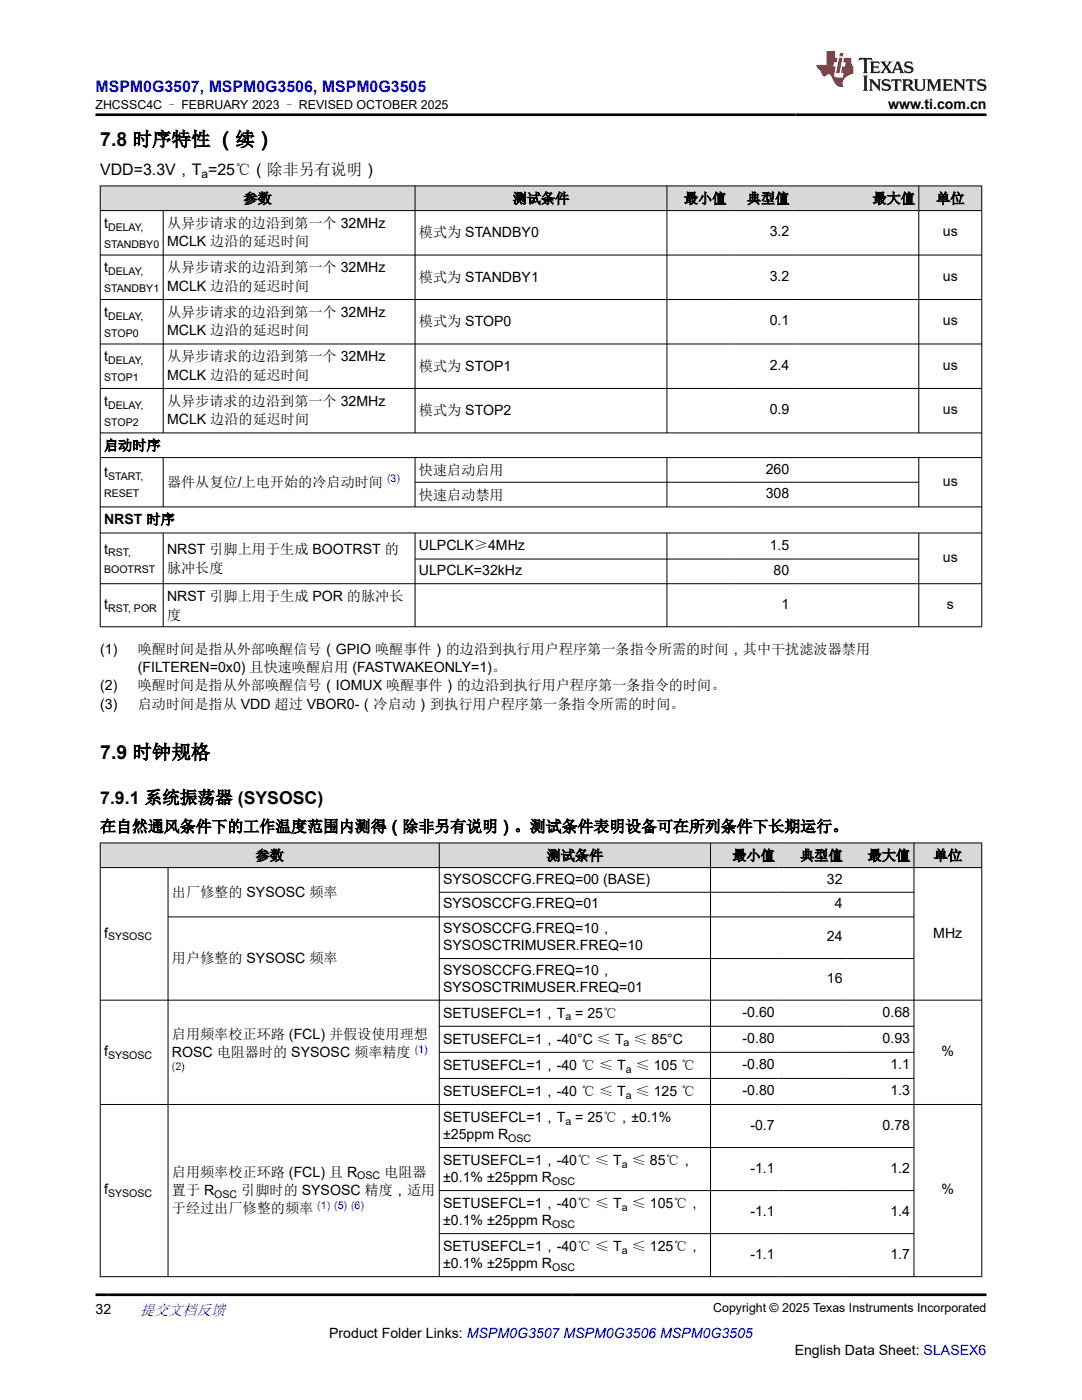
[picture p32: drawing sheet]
<svg xmlns="http://www.w3.org/2000/svg" width="216mm" height="279mm" viewBox="0 0 216 279" stroke-linecap="round" stroke-linejoin="round" font-family="sans-serif">
<defs><g id="words">
<g font-size="3.9">
<text x="20" y="29.1">7.8 时序特性 （续）</text>
<text x="20" y="151.4">7.9 时钟规格</text>
</g>
<text font-size="3.5" x="20" y="160.4">7.9.1 系统振荡器 (SYSOSC)</text>
<text font-size="3.2" fill="#00f" x="19" y="18.3">MSPM0G3507, MSPM0G3506, MSPM0G3505</text>
<g font-size="3.2">
<text x="20" y="34.9">VDD=3.3V，T =25℃（除非另有说明）</text>
<text x="20" y="166">在自然通风条件下的工作温度范围内测得（除非另有说明）。测试条件表明设备可在所列条件下长期运行。</text>
</g>
<text font-size="3" fill="#00f" x="27.9" y="262.4">提交文档反馈</text>
<g font-size="2.8">
<text x="177.2" y="21.7">www.ti.com.cn</text>
<text x="48.6" y="40.6">参数</text>
<text x="102.3" y="40.6">测试条件</text>
<text x="136.5" y="40.6">最小值</text>
<text x="149" y="40.6">典型值</text>
<text x="174.1" y="40.6">最大值</text>
<text x="186.8" y="40.6">单位</text>
<text x="20.8" y="45.5">t</text>
<text x="33.3" y="45.5">从异步请求的边沿到第一个 32MHz</text>
<text x="83.6" y="47.3">模式为 STANDBY0</text>
<text x="153.6" y="47.2">3.2</text>
<text x="188.1" y="47.2">us</text>
<text x="33.3" y="49.2">MCLK 边沿的延迟时间</text>
<text x="20.8" y="54.4">t</text>
<text x="33.3" y="54.4">从异步请求的边沿到第一个 32MHz</text>
<text x="33.3" y="58">MCLK 边沿的延迟时间</text>
<text x="83.6" y="56.2">模式为 STANDBY1</text>
<text x="153.6" y="56.1">3.2</text>
<text x="188.1" y="56.1">us</text>
<text x="20.8" y="63.3">t</text>
<text x="33.3" y="63.3">从异步请求的边沿到第一个 32MHz</text>
<text x="83.6" y="65.1">模式为 STOP0</text>
<text x="153.6" y="64.9">0.1</text>
<text x="188.1" y="64.9">us</text>
<text x="33.3" y="66.9">MCLK 边沿的延迟时间</text>
<text x="20.8" y="72.1">t</text>
<text x="33.3" y="72.1">从异步请求的边沿到第一个 32MHz</text>
<text x="33.3" y="75.8">MCLK 边沿的延迟时间</text>
<text x="83.6" y="74">模式为 STOP1</text>
<text x="153.6" y="73.8">2.4</text>
<text x="188.1" y="73.8">us</text>
<text x="20.8" y="81">t</text>
<text x="33.3" y="81">从异步请求的边沿到第一个 32MHz</text>
<text x="83.6" y="82.8">模式为 STOP2</text>
<text x="153.6" y="82.7">0.9</text>
<text x="188.1" y="82.7">us</text>
<text x="20.8" y="89.9">启动时序</text>
<text x="33.3" y="84.7">MCLK 边沿的延迟时间</text>
<text x="20.8" y="95.3">t</text>
<text x="83.6" y="94.8">快速启动启用</text>
<text x="152.8" y="94.5">260</text>
<text x="33.3" y="97.1">器件从复位/上电开始的冷启动时间</text>
<text x="83.6" y="99.7">快速启动禁用</text>
<text x="152.8" y="99.4">308</text>
<text x="188.1" y="97">us</text>
<text x="20.8" y="104.6">NRST 时序</text>
<text x="20.8" y="110.5">t</text>
<text x="33.3" y="110.6">NRST 引脚上用于生成 BOOTRST 的</text>
<text x="83.6" y="109.8">ULPCLK≥4MHz</text>
<text x="153.6" y="109.7">1.5</text>
<text x="188.1" y="112.2">us</text>
<text x="33.3" y="114.3">脉冲长度</text>
<text x="33.3" y="120">NRST 引脚上用于生成 POR 的脉冲长</text>
<text x="83.6" y="114.8">ULPCLK=32kHz</text>
<text x="154.4" y="114.8">80</text>
<text x="20.8" y="121.5">t</text>
<text x="33.3" y="123.6">度</text>
<text x="155.9" y="121.5">1</text>
<text x="188.9" y="121.5">s</text>
<text x="20" y="130.4">(1)</text>
<text x="27.5" y="130.4">唤醒时间是指从外部唤醒信号（GPIO 唤醒事件）的边沿到执行用户程序第一条指令所需的时间，其中干扰滤波器禁用</text>
<text x="20" y="137.8">(2)</text>
<text x="27.5" y="134.1">(FILTEREN=0x0) 且快速唤醒启用 (FASTWAKEONLY=1)。</text>
<text x="27.5" y="137.8">唤醒时间是指从外部唤醒信号（IOMUX 唤醒事件）的边沿到执行用户程序第一条指令的时间。</text>
<text x="20" y="141.4">(3)</text>
<text x="27.5" y="141.4">启动时间是指从 VDD 超过 VBOR0-（冷启动）到执行用户程序第一条指令所需的时间。</text>
<text x="51" y="171.7">参数</text>
<text x="109.1" y="171.7">测试条件</text>
<text x="146.1" y="171.7">最小值</text>
<text x="159.7" y="171.7">典型值</text>
<text x="173.1" y="171.7">最大值</text>
<text x="186.3" y="171.7">单位</text>
<text x="34.3" y="178.9">出厂修整的 SYSOSC 频率</text>
<text x="88.4" y="176.3">SYSOSCCFG.FREQ=00 (BASE)</text>
<text x="165" y="176.3">32</text>
<text x="88.4" y="181.3">SYSOSCCFG.FREQ=01</text>
<text x="166.6" y="181.3">4</text>
<text x="20.8" y="187.1">f</text>
<text x="88.4" y="186.2">SYSOSCCFG.FREQ=10，</text>
<text x="88.4" y="189.6">SYSOSCTRIMUSER.FREQ=10</text>
<text x="165" y="187.9">24</text>
<text x="186.2" y="187.1">MHz</text>
<text x="34.3" y="192.2">用户修整的 SYSOSC 频率</text>
<text x="88.4" y="194.5">SYSOSCCFG.FREQ=10，</text>
<text x="88.4" y="197.9">SYSOSCTRIMUSER.FREQ=01</text>
<text x="165" y="196.2">16</text>
<text x="88.4" y="203.1">SETUSEFCL=1，T = 25℃</text>
<text x="148.2" y="202.9">-0.60</text>
<text x="176.1" y="202.9">0.68</text>
<text x="34.3" y="207.4">启用频率校正环路 (FCL) 并假设使用理想</text>
<text x="88.4" y="208.3">SETUSEFCL=1，-40°C ≤ T ≤ 85°C</text>
<text x="148.2" y="208.1">-0.80</text>
<text x="176.1" y="208.1">0.93</text>
<text x="20.8" y="210.7">f</text>
<text x="34.3" y="211">ROSC 电阻器时的 SYSOSC 频率精度</text>
<text x="88.4" y="213.5">SETUSEFCL=1，-40 ℃ ≤ T ≤ 105 ℃</text>
<text x="148.2" y="213.3">-0.80</text>
<text x="177.7" y="213.3">1.1</text>
<text x="187.9" y="210.7">%</text>
<text x="88.4" y="218.7">SETUSEFCL=1，-40 ℃ ≤ T ≤ 125 ℃</text>
<text x="148.2" y="218.6">-0.80</text>
<text x="177.7" y="218.6">1.3</text>
<text x="88.4" y="223.9">SETUSEFCL=1，T = 25℃，±0.1%</text>
<text x="88.4" y="227.3">±25ppm R</text>
<text x="149.7" y="225.5">-0.7</text>
<text x="176.1" y="225.5">0.78</text>
<text x="88.4" y="232.5">SETUSEFCL=1，-40℃ ≤ T ≤ 85℃，</text>
<text x="20.8" y="238.3">f</text>
<text x="34.3" y="234.8">启用频率校正环路 (FCL) 且 R</text>
<text x="34.3" y="238.5">置于 R</text>
<text x="48.1" y="238.5">引脚时的 SYSOSC 精度，适用</text>
<text x="76.7" y="234.8">电阻器</text>
<text x="88.4" y="235.9">±0.1% ±25ppm R</text>
<text x="149.7" y="234">-1.1</text>
<text x="177.7" y="234">1.2</text>
<text x="187.9" y="238.3">%</text>
<text x="34.3" y="242.1">于经过出厂修整的频率</text>
<text x="88.4" y="241.1">SETUSEFCL=1，-40℃ ≤ T ≤ 105℃，</text>
<text x="88.4" y="244.5">±0.1% ±25ppm R</text>
<text x="149.7" y="242.6">-1.1</text>
<text x="177.7" y="242.6">1.4</text>
<text x="88.4" y="249.7">SETUSEFCL=1，-40℃ ≤ T ≤ 125℃，</text>
<text x="149.7" y="251.2">-1.1</text>
<text x="177.7" y="251.2">1.7</text>
<text x="88.4" y="253.1">±0.1% ±25ppm R</text>
<text x="19" y="262.1">32</text>
<text x="65.7" y="266.9">Product Folder Links: MSPM0G3507 MSPM0G3506 MSPM0G3505</text>
<text x="158.6" y="270.3">English Data Sheet: SLASEX6</text>
</g>
<g font-size="2.5">
<text x="19" y="21.8">ZHCSSC4C – FEBRUARY 2023 – REVISED OCTOBER 2025</text>
<text x="142.3" y="261.8">Copyright © 2025 Texas Instruments Incorporated</text>
</g>
<text font-size="2.4" x="40.2" y="35.5">a</text>
<g font-size="2.1">
<text x="21.6" y="46.1">DELAY,</text>
<text x="20.8" y="49.5">STANDBY0</text>
<text x="20.8" y="58.3">STANDBY1</text>
<text x="21.6" y="54.9">DELAY,</text>
<text x="21.6" y="63.8">DELAY,</text>
<text x="20.8" y="67.2">STOP0</text>
<text x="20.8" y="76.1">STOP1</text>
<text x="21.6" y="72.7">DELAY,</text>
<text x="21.6" y="81.6">DELAY,</text>
<text x="20.8" y="85">STOP2</text>
<text x="21.6" y="95.8">START,</text>
<text x="20.8" y="99.2">RESET</text>
<text x="21.6" y="111">RST,</text>
<text x="20.8" y="114.4">BOOTRST</text>
<text x="21.6" y="122.1">RST, POR</text>
<text x="21.6" y="187.7">SYSOSC</text>
<text x="112.8" y="203.6">a</text>
<text x="124.4" y="208.9">a</text>
<text x="21.6" y="211.3">SYSOSC</text>
<text x="124.9" y="214.1">a</text>
<text x="124.9" y="219.3">a</text>
<text x="101.4" y="227.8">OSC</text>
<text x="112.8" y="224.5">a</text>
<text x="124.1" y="233.1">a</text>
<text x="21.6" y="238.9">SYSOSC</text>
<text x="42.8" y="239">OSC</text>
<text x="71.3" y="235.4">OSC</text>
<text x="110.2" y="236.4">OSC</text>
<text x="110.2" y="245">OSC</text>
<text x="124.1" y="241.6">a</text>
<text x="124.1" y="250.2">a</text>
<text x="110.2" y="253.6">OSC</text>
</g>
<g font-size="2.1" fill="#00f">
<text x="77.2" y="96.2">(3)</text>
<text x="34.3" y="213.5">(2)</text>
<text x="82.8" y="210.1">(1)</text>
<text x="63.3" y="241.2">(1) (5) (6)</text>
</g>
</g></defs>
<g fill="#d8d8d8">
<path d="M20 37.1h175.9v4.9h-175.9z" fill-rule="evenodd"/>
<path d="M20.1 37.2h62.7v4.8h-62.7z" fill-rule="evenodd"/>
<path d="M82.9 37.2h50.1v4.8h-50.1z" fill-rule="evenodd"/>
<path d="M133.1 37.2h12.5v4.8h-12.5z" fill-rule="evenodd"/>
<path d="M145.6 37.2h12.6v4.8h-12.6z" fill-rule="evenodd"/>
<path d="M158.2 37.2h25.1v4.8h-25.1z" fill-rule="evenodd"/>
<path d="M183.4 37.2h12.4v4.8h-12.4z" fill-rule="evenodd"/>
</g>
<g fill="none" stroke="#000" stroke-width=".2">
<path d="M19.9 37.1h176.1M20 37v88.1M82.8 37v49.5M133.1 37v49.5M183.3 37v49.5M195.9 37v88.1M19.9 42h176.1M19.9 50.9h176.1M19.9 59.8h176.1M32.6 42v44.5M19.9 68.6h176.1M19.9 77.5h176.1"/>
<path d="M19.9 86.4h176.1M19.9 91.3h176.1M32.6 91.3v9.9M82.8 91.3v9.9M82.8 96.2h100.6M133.1 91.3v9.9M183.3 91.3v9.9M19.9 101.2h176.1M19.9 106.4h176.1M19.9 116.5h176.1M32.6 106.4v18.7M82.8 106.4v18.7"/>
<path d="M82.8 111.6h100.6M133.1 106.4v18.7M183.3 106.4v18.7M19.9 125.1h176.1"/>
</g>
<g fill="#d8d8d8">
<path d="M20 168.2h175.9v4.9h-175.9z" fill-rule="evenodd"/>
<path d="M20.1 168.3h67.5v4.8h-67.5z" fill-rule="evenodd"/>
<path d="M87.7 168.3h54v4.8h-54z" fill-rule="evenodd"/>
<path d="M141.8 168.3h13.5v4.8h-13.5z" fill-rule="evenodd"/>
<path d="M155.3 168.3h13.5v4.8h-13.5z" fill-rule="evenodd"/>
<path d="M168.8 168.3h13.5v4.8h-13.5z" fill-rule="evenodd"/>
<path d="M182.4 168.3h13.4v4.8h-13.4z" fill-rule="evenodd"/>
</g>
<g fill="none" stroke="#000" stroke-width=".2">
<path d="M19.9 168.2h176.1M19.9 173.1h176.1M20 168.2v86.7M33.5 173.1v81.8M87.7 168.2v86.7M87.7 178.1h94.7M141.8 168.2v86.7M182.4 168.2v86.7M195.9 168.2v86.7M19.9 199.6h176.1M33.5 183h148.9M87.7 191.3h94.7"/>
<path d="M87.7 204.8h94.7M87.7 210h94.7M87.7 215.2h94.7M19.9 220.4h176.1M87.7 229h94.7M87.7 237.6h94.7M19.9 254.8h176.1M87.7 246.2h94.7"/>
</g>
<path d="M171.5 11.6l-.2 .5 .5-.2h.6v.1v2.2l-.2 .4h1l-.2-.4v-2.2v-.1h.5l.6 .2-.2-.5zM173.6 12.3l.2 .4v1.5l-.2 .4h1.9l.1-.6a1.08 1.08 0 0 1-1.3 .2v-.7h.6l.4 .2v-.7l-.4 .2h-.6v-.5l.2-.2a1 1 0 0 1 1 .3l-.1-.5zM175.7 12.3l.9 1.1-1 1.2h.9l-.2-.2 .5-.8 .4 .8-.2 .2h1.6l-.2-.2 .2-.5h.9l.1 .5-.1 .2h.9l-.2-.3-.8-2h-.5l-.9 2.2-.9-1.1 .9-1.1h-.8l.2 .2-.4 .6-.4-.6 .2-.2zM179 12.7l.4 1h-.7zM180.7 12.4a.65 .65 0 0 0-.2 .7 .65 .65 0 0 0 .6 .5l.6 .1 .1 .3a.79 .79 0 0 1-.7 .4 .79 .79 0 0 1-.7-.5l.1 .7 .2-.1a.93 .93 0 0 0 1.1 .1 .93 .93 0 0 0 .4-1 1.46 1.46 0 0 0-1.2-.6l-.1-.3a1.09 1.09 0 0 1 1.2 .2l-.2-.6-.1 .1-.5-.2zM172.2 15.1l.2 .4v2.2l-.2 .4h1l-.2-.4v-2.2l.2-.4zM173.4 15.8l.2 .4v1.5l-.2 .4h.8l-.3-.4 .1-1.3 1.6 1.8v-2l.2-.4h-.7l.1 .2 .1 1.1-1.2-1.3zM176.2 15.9a.65 .65 0 0 0-.2 .8 .65 .65 0 0 0 .6 .4l.6 .2 .1 .2a.79 .79 0 0 1-.7 .4 .79 .79 0 0 1-.7-.5l.1 .7 .2-.1a.93 .93 0 0 0 1.1 .1 .93 .93 0 0 0 .4-.9 1.46 1.46 0 0 0-1.2-.6l-.1-.4a1.09 1.09 0 0 1 1.2 .2l-.1-.6-.2 .1-.5-.1zM177.9 15.8l-.1 .6a.63 .63 0 0 1 .8-.3v1.6l-.3 .4h1l-.2-.4v-1.6a.66 .66 0 0 1 .8 .3l-.1-.6zM180 15.8l.2 .4v1.5l-.2 .4h1l-.2-.2-.1-.7h.5l.1 .2a.79 .79 0 0 0 1.2 .6l-1-.9a.61 .61 0 0 0 .6-.6 .61 .61 0 0 0-.5-.7zM180.8 16.1h.1a.47 .47 0 0 1 .5 .1 .47 .47 0 0 1 .1 .5l-.1 .1-.7 .1zM182.3 15.8l.2 .2a2.27 2.27 0 0 0 .4 2 1.04 1.04 0 0 0 1.7-.7v-1.3l.2-.2h-.8l.2 .4v1.1a.6 .6 0 0 1-.6 .6 .6 .6 0 0 1-.6-.6v-1.1l.3-.4zM184.9 15.8l.2 .4v1.5l-.2 .4h.8l-.3-.4v-1.4l.9 1.9 .9-1.9v1.4l-.3 .4h1l-.2-.4v-1.5l.2-.4h-.8l-.7 1.5-.6-1.5zM188.1 15.8l.2 .4v1.5l-.2 .4h1.9l.1-.6a1.09 1.09 0 0 1-1.3 .2v-.7h.6l.4 .2v-.6l-.4 .2h-.6v-.6l.2-.1a1.01 1.01 0 0 1 1 .3l-.1-.6zM190.2 15.8l.3 .4v1.5l-.3 .4h.8l-.2-.4v-1.3l1.6 1.8v-2l.2-.4h-.7l.2 .2v1.1l-1.2-1.3zM192.8 15.8l-.1 .6a.63 .63 0 0 1 .8-.3v1.6l-.3 .4h1l-.2-.4v-1.6a.66 .66 0 0 1 .8 .3l-.1-.6zM195.2 15.9a.65 .65 0 0 0-.2 .8 .65 .65 0 0 0 .6 .4l.6 .2 .2 .2a.79 .79 0 0 1-.7 .4 .79 .79 0 0 1-.7-.5l.1 .7 .2-.1a.93 .93 0 0 0 1 .1 .93 .93 0 0 0 .5-.9 1.46 1.46 0 0 0-1.3-.6v-.4a1.09 1.09 0 0 1 1.2 .2l-.2-.6-.2 .1-.5-.1z" fill="#231f20"/>
<path d="M164.9 10.2v2.8h-2l.1 .3 .8 1a.95 .95 0 0 0 1 .9 .59 .59 0 0 1 .5-.4 .59 .59 0 0 1 .5 .4l.4 .7a1.59 1.59 0 0 0 2.1 1.4 1.61 1.61 0 0 1 1-2.3l1-.3-.1-1.5a1.59 1.59 0 0 1-.3-1.7h-1.5l-.2 .9h.6l-.2 .9h-.5l-.2 1v.2l.4 .1-.1 .9h-.7a.73 .73 0 0 1-1-.7l.3-1.5h-.5l.1-.9h.5l.2-.9h-.5v-1.3zM167.4 11.5l-.6 3.1h.7l.6-3.1zM167.6 10.6l-.1 .6h.7l.1-.6z" fill="#ed1c24"/>
<path d="M19 22.9h177.8M19 258.4h177.8" fill="none" stroke="#000" stroke-width=".53"/>
<use href="#words"/>
</svg>
